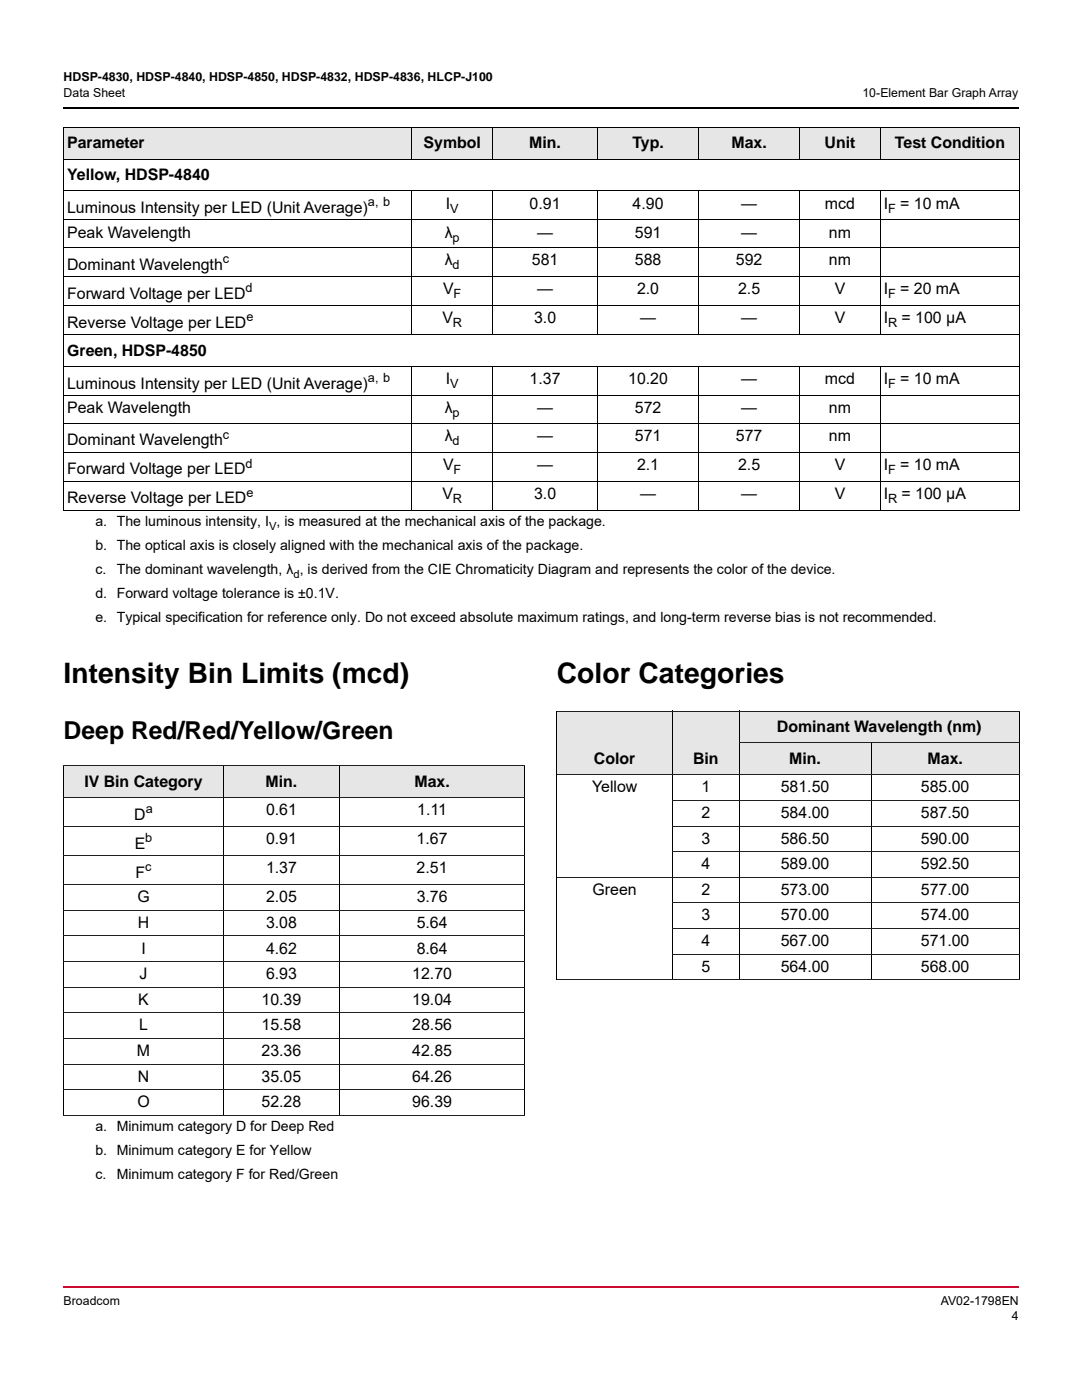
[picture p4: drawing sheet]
<svg xmlns="http://www.w3.org/2000/svg" width="216mm" height="279mm" viewBox="0 0 216 279" stroke-linecap="round" stroke-linejoin="round" font-family="sans-serif">
<defs><g id="words">
<g font-size="5.6">
<text x="12.7" y="136.3">Intensity Bin Limits (mcd)</text>
<text x="111.1" y="136.3">Color Categories</text>
</g>
<text font-size="4.9" x="12.7" y="147.5">Deep Red/Red/Yellow/Green</text>
<g font-size="3.2">
<text x="13.4" y="29.6">Parameter</text>
<text x="84.5" y="29.6">Symbol</text>
<text x="105.6" y="29.6">Min.</text>
<text x="126.2" y="29.6">Typ.</text>
<text x="146" y="29.6">Max.</text>
<text x="164.5" y="29.6">Unit</text>
<text x="178.6" y="29.6">Test Condition</text>
<text x="13.4" y="36">Yellow, HDSP-4840</text>
<text x="88.9" y="41.6">I</text>
<text x="105.7" y="41.6">0.91</text>
<text x="126.2" y="41.6">4.90</text>
<text x="147.9" y="41.6">—</text>
<text x="164.6" y="41.6">mcd</text>
<text x="176.4" y="41.6">I</text>
<text x="179.6" y="41.6">= 10 mA</text>
<text x="13.4" y="42.5">Luminous Intensity per LED (Unit Average)</text>
<text x="13.4" y="47.4">Peak Wavelength</text>
<text x="88.7" y="47.4">λ</text>
<text x="107.2" y="47.4">—</text>
<text x="126.7" y="47.4">591</text>
<text x="147.9" y="47.4">—</text>
<text x="165.4" y="47.4">nm</text>
<text x="13.4" y="53.8">Dominant Wavelength</text>
<text x="88.7" y="53">λ</text>
<text x="106.1" y="53">581</text>
<text x="126.7" y="53">588</text>
<text x="146.8" y="53">592</text>
<text x="165.4" y="53">nm</text>
<text x="13.4" y="59.6">Forward Voltage per LED</text>
<text x="88.4" y="58.8">V</text>
<text x="107.2" y="58.8">—</text>
<text x="127.1" y="58.8">2.0</text>
<text x="147.3" y="58.8">2.5</text>
<text x="166.6" y="58.8">V</text>
<text x="176.4" y="58.8">I</text>
<text x="179.6" y="58.8">= 20 mA</text>
<text x="13.4" y="65.4">Reverse Voltage per LED</text>
<text x="88.3" y="64.6">V</text>
<text x="106.6" y="64.6">3.0</text>
<text x="127.7" y="64.6">—</text>
<text x="147.9" y="64.6">—</text>
<text x="166.6" y="64.6">V</text>
<text x="176.4" y="64.6">I</text>
<text x="179.9" y="64.6">= 100 μA</text>
<text x="13.4" y="71">Green, HDSP-4850</text>
<text x="13.4" y="77.5">Luminous Intensity per LED (Unit Average)</text>
<text x="88.9" y="76.7">I</text>
<text x="105.7" y="76.7">1.37</text>
<text x="125.3" y="76.7">10.20</text>
<text x="147.9" y="76.7">—</text>
<text x="164.6" y="76.7">mcd</text>
<text x="176.3" y="76.7">I</text>
<text x="179.6" y="76.7">= 10 mA</text>
<text x="13.4" y="82.5">Peak Wavelength</text>
<text x="88.7" y="82.5">λ</text>
<text x="107.2" y="82.5">—</text>
<text x="126.7" y="82.5">572</text>
<text x="147.9" y="82.5">—</text>
<text x="165.4" y="82.5">nm</text>
<text x="13.4" y="88.9">Dominant Wavelength</text>
<text x="88.7" y="88">λ</text>
<text x="107.2" y="88">—</text>
<text x="126.7" y="88">571</text>
<text x="146.8" y="88">577</text>
<text x="165.4" y="88">nm</text>
<text x="13.4" y="94.7">Forward Voltage per LED</text>
<text x="88.4" y="93.8">V</text>
<text x="107.2" y="93.8">—</text>
<text x="127.1" y="93.8">2.1</text>
<text x="147.3" y="93.8">2.5</text>
<text x="166.6" y="93.8">V</text>
<text x="176.4" y="93.8">I</text>
<text x="179.6" y="93.8">= 10 mA</text>
<text x="13.4" y="100.5">Reverse Voltage per LED</text>
<text x="88.3" y="99.6">V</text>
<text x="106.6" y="99.6">3.0</text>
<text x="127.7" y="99.6">—</text>
<text x="147.9" y="99.6">—</text>
<text x="166.6" y="99.6">V</text>
<text x="176.4" y="99.6">I</text>
<text x="179.9" y="99.6">= 100 μA</text>
<text x="155" y="146.1">Dominant Wavelength (nm)</text>
<text x="118.5" y="152.5">Color</text>
<text x="138.3" y="152.5">Bin</text>
<text x="157.5" y="152.5">Min.</text>
<text x="185.1" y="152.5">Max.</text>
<text x="16.8" y="157.1">IV Bin Category</text>
<text x="53" y="157.1">Min.</text>
<text x="82.7" y="157.1">Max.</text>
<text x="118.1" y="158.1">Yellow</text>
<text x="139.9" y="158.1">1</text>
<text x="155.8" y="158.1">581.50</text>
<text x="183.8" y="158.1">585.00</text>
<text x="26.8" y="163.6">D</text>
<text x="53.1" y="162.7">0.61</text>
<text x="83.3" y="162.7">1.11</text>
<text x="140" y="163.3">2</text>
<text x="155.8" y="163.3">584.00</text>
<text x="183.8" y="163.3">587.50</text>
<text x="26.9" y="169.4">E</text>
<text x="53.1" y="168.5">0.91</text>
<text x="83.1" y="168.5">1.67</text>
<text x="140" y="168.4">3</text>
<text x="140" y="173.5">4</text>
<text x="155.8" y="168.4">586.50</text>
<text x="155.8" y="173.5">589.00</text>
<text x="183.8" y="168.4">590.00</text>
<text x="183.8" y="173.5">592.50</text>
<text x="27.1" y="175.1">F</text>
<text x="53.1" y="174.3">1.37</text>
<text x="83.1" y="174.3">2.51</text>
<text x="118.3" y="178.6">Green</text>
<text x="139.9" y="178.6">2</text>
<text x="155.8" y="178.6">573.00</text>
<text x="183.8" y="178.6">577.00</text>
<text x="27.4" y="180.1">G</text>
<text x="27.5" y="185.2">H</text>
<text x="53.1" y="185.2">3.08</text>
<text x="53.1" y="180.1">2.05</text>
<text x="83.1" y="185.2">5.64</text>
<text x="83.1" y="180.1">3.76</text>
<text x="140" y="183.7">3</text>
<text x="155.8" y="183.7">570.00</text>
<text x="183.8" y="183.7">574.00</text>
<text x="28.2" y="190.3">I</text>
<text x="53.1" y="190.3">4.62</text>
<text x="83.1" y="190.3">8.64</text>
<text x="140" y="188.8">4</text>
<text x="155.8" y="188.8">567.00</text>
<text x="183.8" y="188.8">571.00</text>
<text x="27.9" y="195.4">J</text>
<text x="53.1" y="195.4">6.93</text>
<text x="82.3" y="195.4">12.70</text>
<text x="140" y="193.9">5</text>
<text x="155.8" y="193.9">564.00</text>
<text x="183.8" y="193.9">568.00</text>
<text x="27.6" y="200.5">K</text>
<text x="52.2" y="200.5">10.39</text>
<text x="82.3" y="200.5">19.04</text>
<text x="27.8" y="205.7">L</text>
<text x="52.2" y="205.7">15.58</text>
<text x="82.3" y="205.7">28.56</text>
<text x="27.3" y="210.8">M</text>
<text x="27.5" y="215.9">N</text>
<text x="52.2" y="215.9">35.05</text>
<text x="52.2" y="210.8">23.36</text>
<text x="82.3" y="215.9">64.26</text>
<text x="82.3" y="210.8">42.85</text>
<text x="27.4" y="221">O</text>
<text x="52.2" y="221">52.28</text>
<text x="82.3" y="221">96.39</text>
</g>
<g font-size="2.8">
<text x="19" y="105">a. The luminous intensity, I , is measured at the mechanical axis of the package.</text>
<text x="19.1" y="109.8">b. The optical axis is closely aligned with the mechanical axis of the package.</text>
<text x="19.1" y="119.4">d. Forward voltage tolerance is ±0.1V.</text>
<text x="19.1" y="114.6">c.</text>
<text x="23.3" y="114.6">The dominant wavelength, λ , is derived from the CIE Chromaticity Diagram and represents the color of the device.</text>
<text x="19.1" y="124.2">e. Typical specification for reference only. Do not exceed absolute maximum ratings, and long-term reverse bias is not recommended.</text>
<text x="19" y="225.7">a. Minimum category D for Deep Red</text>
<text x="19" y="230.5">b. Minimum category E for Yellow</text>
<text x="19" y="235.3">c.</text>
<text x="23.3" y="235.3">Minimum category F for Red/Green</text>
</g>
<g font-size="2.5">
<text x="12.7" y="16.3">HDSP-4830, HDSP-4840, HDSP-4850, HDSP-4832, HDSP-4836, HLCP-J100</text>
<text x="12.7" y="19.4">Data Sheet</text>
<text x="172.1" y="19.4">10-Element Bar Graph Array</text>
<text x="73.4" y="41.2">a, b</text>
<text x="89.8" y="42.4">V</text>
<text x="177.2" y="42.4">F</text>
<text x="44.5" y="52.6">c</text>
<text x="90.3" y="48.3">p</text>
<text x="90.3" y="53.8">d</text>
<text x="49" y="58.3">d</text>
<text x="90.5" y="59.6">F</text>
<text x="177.2" y="59.6">F</text>
<text x="49.2" y="64.1">e</text>
<text x="90.4" y="65.3">R</text>
<text x="177.2" y="65.3">R</text>
<text x="73.4" y="76.3">a, b</text>
<text x="89.8" y="77.5">V</text>
<text x="177.2" y="77.5">F</text>
<text x="90.3" y="83.3">p</text>
<text x="44.5" y="87.6">c</text>
<text x="90.3" y="88.8">d</text>
<text x="49" y="93.4">d</text>
<text x="90.5" y="94.6">F</text>
<text x="177.2" y="94.6">F</text>
<text x="49.2" y="99.2">e</text>
<text x="90.4" y="100.4">R</text>
<text x="177.2" y="100.4">R</text>
<text x="29.1" y="162.3">a</text>
<text x="29" y="173.9">c</text>
<text x="29" y="168.1">b</text>
<text x="12.7" y="260.3">Broadcom</text>
<text x="187.7" y="260.3">AV02-1798EN</text>
<text x="201.9" y="263.5">4</text>
</g>
<g font-size="2.2">
<text x="53.7" y="105.7">V</text>
<text x="58.6" y="115.3">d</text>
</g>
</g></defs>
<path d="M12.5 256.7h.2v.3h-.2z" fill="#cc092f"/>
<path d="M12.7 256.9h190.7" fill="none" stroke="#cc092f" stroke-width=".36"/>
<path d="M12.5 21.4h.2v.4h-.2z" fill="#000"/>
<path d="M12.7 21.6h190.7" fill="none" stroke="#000" stroke-width=".36"/>
<g fill="#e6e6e6">
<path d="M12.7 25.4h69.4v6.4h-69.4z"/>
<path d="M82.1 25.4h16.2v6.4h-16.2z"/>
<path d="M98.3 25.4h20.9v6.4h-20.9z"/>
<path d="M119.2 25.4h20.2v6.4h-20.2z"/>
<path d="M139.4 25.4h20.2v6.4h-20.2z"/>
<path d="M159.6 25.4h16.1v6.4h-16.1z"/>
<path d="M175.7 25.4h27.8v6.4h-27.8z"/>
</g>
<g fill="none" stroke="#000" stroke-width=".2">
<path d="M12.7 25.4h190.8M12.7 31.8h190.8M12.7 38.1h190.8M12.7 25.4v76.4M82.1 25.4v6.4M82.1 38.1v28.7M98.3 25.4v6.4M98.3 38.1v28.7M119.2 25.4v6.4M119.2 38.1v28.7M139.4 25.4v6.4M139.4 38.1v28.7"/>
<path d="M159.6 25.4v6.4M159.6 38.1v28.7M175.7 25.4v6.4M175.7 38.1v28.7M203.5 25.4v76.4M12.7 43.9h190.8M12.7 49.4h190.8M12.7 55.2h190.8M12.7 61h190.8M12.7 66.8h190.8M12.7 73.2h190.8M12.7 79h190.8"/>
<path d="M82.1 73.1v28.8M98.3 73.1v28.8M119.2 73.1v28.8M139.4 73.1v28.8M159.6 73.1v28.8M175.7 73.1v28.8M12.7 84.5h190.8M12.7 90.3h190.8M12.7 96.1h190.8M12.7 101.9h190.8"/>
</g>
<g fill="#e6e6e6">
<path d="M12.7 152.8h31.9v6.4h-31.9z"/>
<path d="M44.6 152.8h23.1v6.4h-23.1z"/>
<path d="M67.7 152.8h37v6.4h-37z"/>
</g>
<path d="M12.7 152.9v69.6M44.6 152.8v69.8M67.7 152.8v69.8M104.7 152.9v69.6" fill="none" stroke="#000" stroke-width=".2"/>
<g fill="none" stroke="#231f20" stroke-width=".2">
<path d="M12.7 152.8h92.1M12.7 159.2h92.1M12.7 165h92.1M12.7 170.8h92.1M12.7 176.6h92.1M12.7 181.7h92.1M12.7 186.8h92.1M12.7 191.9h92.1M12.7 197h92.1M12.7 202.1h92.1M12.7 207.2h92.1M12.7 212.4h92.1"/>
<path d="M12.7 217.5h92.1M12.7 222.6h92.1"/>
</g>
<g fill="#e6e6e6">
<path d="M111.1 141.9h23.1v12.7h-23.1z"/>
<path d="M134.2 141.9h13.3v12.7h-13.3z"/>
<path d="M147.5 141.9h55.9v6.4h-55.9z"/>
<path d="M147.5 148.3h26.3v6.3h-26.3z"/>
<path d="M173.8 148.3h29.6v6.3h-29.6z"/>
</g>
<path d="M111.1 141.9v53.6M134.2 141.9v53.7M147.5 141.9v53.7M173.8 148.2v47.4M203.4 141.9v53.6" fill="none" stroke="#000" stroke-width=".2"/>
<path d="M111.1 141.9h92.3M111.1 154.6h92.3M134.2 159.7h69.2M147.4 148.3h56M111.1 175.1h92.3M134.2 164.8h69.2M134.2 169.9h69.2M111.1 195.5h92.3M134.2 180.2h69.2M134.2 185.3h69.2M134.2 190.4h69.2" fill="none" stroke="#231f20" stroke-width=".2"/>
<use href="#words"/>
</svg>
